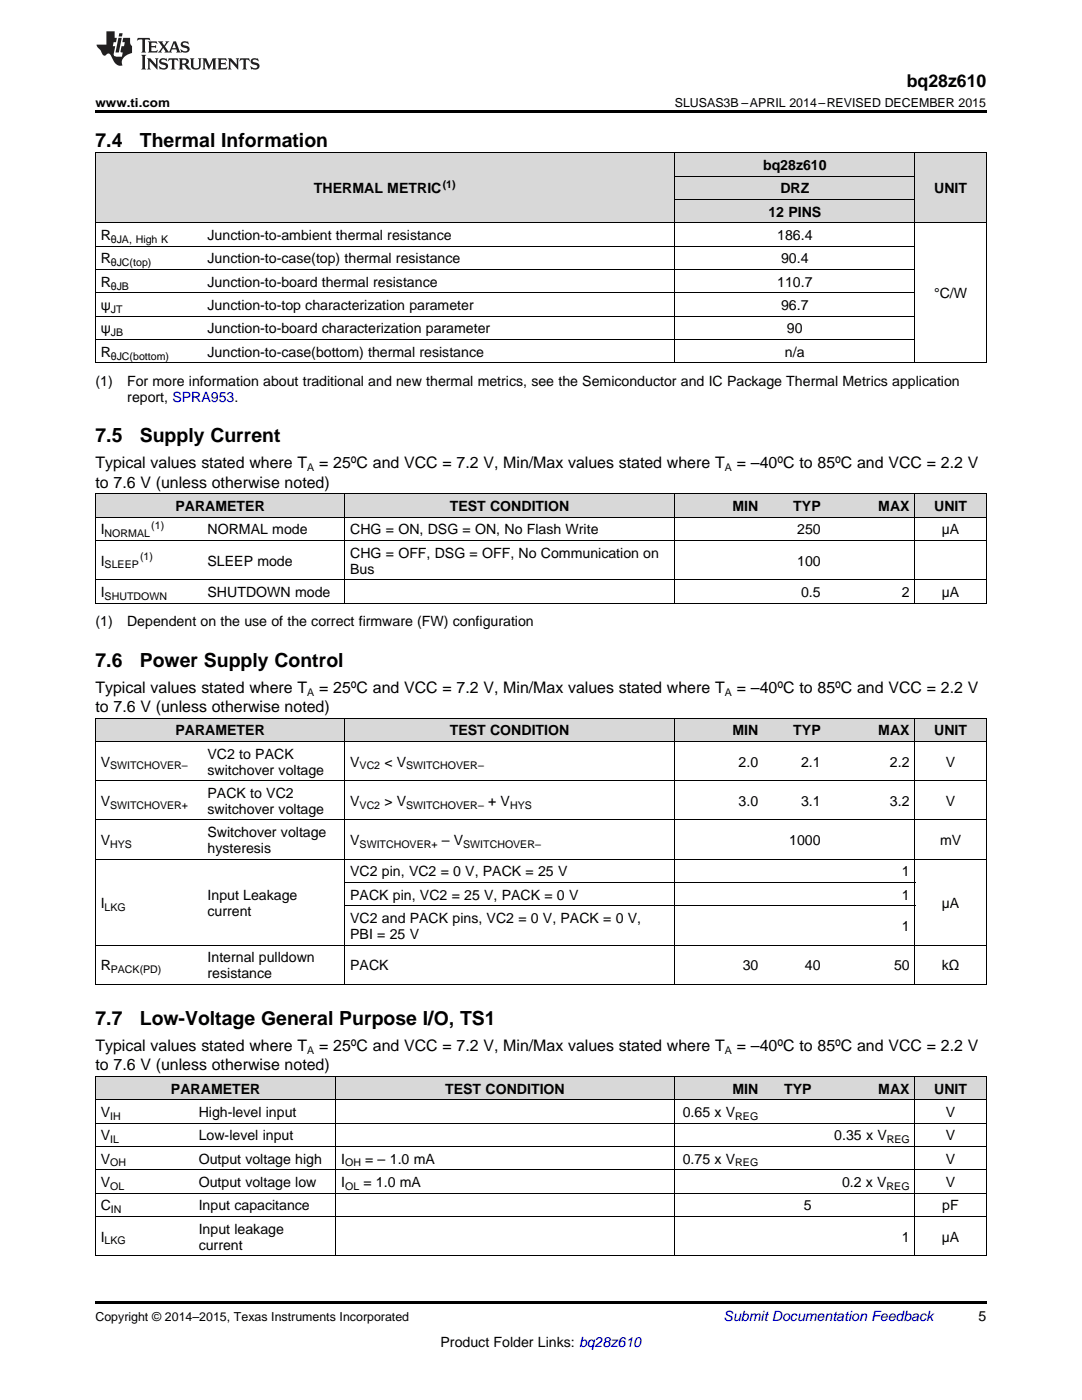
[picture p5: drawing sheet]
<svg xmlns="http://www.w3.org/2000/svg" width="216mm" height="279mm" viewBox="0 0 216 279" stroke-linecap="round" stroke-linejoin="round" font-family="sans-serif">
<defs><g id="words">
<g font-size="3.9">
<text x="19" y="29.3">7.4</text>
<text x="27.9" y="29.3">Thermal Information</text>
<text x="19" y="88.3">7.5</text>
<text x="27.9" y="88.3">Supply Current</text>
<text x="19" y="133.1">7.6</text>
<text x="27.9" y="133.1">Power Supply Control</text>
<text x="19" y="204.6">7.7</text>
<text x="27.9" y="204.6">Low-Voltage General Purpose I/O, TS1</text>
</g>
<text font-size="3.5" x="180.9" y="17.3">bq28z610</text>
<g font-size="3.2">
<text x="19" y="93.5">Typical values stated where T</text>
<text x="63.7" y="93.5">= 25ºC and VCC = 7.2 V, Min/Max values stated where T</text>
<text x="147" y="93.5">= –40ºC to 85ºC and VCC = 2.2 V</text>
<text x="19" y="97.3">to 7.6 V (unless otherwise noted)</text>
<text x="19" y="138.2">Typical values stated where T</text>
<text x="19" y="142.1">to 7.6 V (unless otherwise noted)</text>
<text x="63.7" y="138.2">= 25ºC and VCC = 7.2 V, Min/Max values stated where T</text>
<text x="147" y="138.2">= –40ºC to 85ºC and VCC = 2.2 V</text>
<text x="19" y="209.7">Typical values stated where T</text>
<text x="63.7" y="209.7">= 25ºC and VCC = 7.2 V, Min/Max values stated where T</text>
<text x="147" y="209.7">= –40ºC to 85ºC and VCC = 2.2 V</text>
<text x="19" y="213.6">to 7.6 V (unless otherwise noted)</text>
</g>
<g font-size="2.8">
<text x="152.3" y="33.9">bq28z610</text>
<text x="62.7" y="38.6">THERMAL METRIC</text>
<text x="155.7" y="38.6">DRZ</text>
<text x="186.4" y="38.6">UNIT</text>
<text x="20.1" y="47.9">R</text>
<text x="41.4" y="47.9">Junction-to-ambient thermal resistance</text>
<text x="153.3" y="43.3">12 PINS</text>
<text x="155.1" y="47.9">186.4</text>
<text x="20.1" y="52.6">R</text>
<text x="41.4" y="52.6">Junction-to-case(top) thermal resistance</text>
<text x="155.9" y="52.6">90.4</text>
<text x="20.1" y="57.2">R</text>
<text x="41.4" y="57.2">Junction-to-board thermal resistance</text>
<text x="155.1" y="57.2">110.7</text>
<text x="186.4" y="59.5">°C/W</text>
<text x="20.1" y="61.9">ψ</text>
<text x="41.4" y="61.9">Junction-to-top characterization parameter</text>
<text x="155.9" y="61.9">96.7</text>
<text x="20.1" y="66.5">ψ</text>
<text x="20.1" y="71.2">R</text>
<text x="41.4" y="66.5">Junction-to-board characterization parameter</text>
<text x="41.4" y="71.2">Junction-to-case(bottom) thermal resistance</text>
<text x="156.6" y="71.2">n/a</text>
<text x="157" y="66.5">90</text>
<text x="19" y="77">(1)</text>
<text x="25.4" y="77">For more information about traditional and new thermal metrics, see the Semiconductor and IC Package Thermal Metrics application</text>
<text x="25.4" y="80.2">report, SPRA953.</text>
<text x="35" y="102">PARAMETER</text>
<text x="89.7" y="102">TEST CONDITION</text>
<text x="146.2" y="102">MIN</text>
<text x="158.3" y="102">TYP</text>
<text x="175.3" y="102">MAX</text>
<text x="186.4" y="102">UNIT</text>
<text x="20.1" y="106.6">I</text>
<text x="41.4" y="106.6">NORMAL mode</text>
<text x="69.9" y="106.6">CHG = ON, DSG = ON, No Flash Write</text>
<text x="159.1" y="106.6">250</text>
<text x="187.9" y="106.6">µA</text>
<text x="20.1" y="112.9">I</text>
<text x="41.4" y="112.9">SLEEP mode</text>
<text x="69.9" y="111.3">CHG = OFF, DSG = OFF, No Communication on</text>
<text x="159.1" y="112.9">100</text>
<text x="20.1" y="119.1">I</text>
<text x="41.4" y="119.1">SHUTDOWN mode</text>
<text x="69.9" y="114.5">Bus</text>
<text x="159.8" y="119.1">0.5</text>
<text x="180" y="119.1">2</text>
<text x="187.9" y="119.1">µA</text>
<text x="19" y="125">(1)</text>
<text x="25.4" y="125">Dependent on the use of the correct firmware (FW) configuration</text>
<text x="35" y="146.8">PARAMETER</text>
<text x="89.7" y="146.8">TEST CONDITION</text>
<text x="146.2" y="146.8">MIN</text>
<text x="158.3" y="146.8">TYP</text>
<text x="175.3" y="146.8">MAX</text>
<text x="186.4" y="146.8">UNIT</text>
<text x="20.1" y="153">V</text>
<text x="41.4" y="151.4">VC2 to PACK</text>
<text x="41.4" y="154.6">switchover voltage</text>
<text x="69.9" y="153">V</text>
<text x="76.7" y="153">&lt; V</text>
<text x="147.4" y="153">2.0</text>
<text x="159.8" y="153">2.1</text>
<text x="177.6" y="153">2.2</text>
<text x="188.7" y="153">V</text>
<text x="20.1" y="160.8">V</text>
<text x="41.4" y="159.2">PACK to VC2</text>
<text x="69.9" y="160.8">V</text>
<text x="76.7" y="160.8">&gt; V</text>
<text x="97.4" y="160.8">+ V</text>
<text x="147.4" y="160.8">3.0</text>
<text x="159.8" y="160.8">3.1</text>
<text x="177.6" y="160.8">3.2</text>
<text x="188.7" y="160.8">V</text>
<text x="41.4" y="162.4">switchover voltage</text>
<text x="41.4" y="167.1">Switchover voltage</text>
<text x="20.1" y="168.7">V</text>
<text x="41.4" y="170.3">hysteresis</text>
<text x="69.9" y="168.7">V</text>
<text x="88.2" y="168.7">– V</text>
<text x="157.5" y="168.7">1000</text>
<text x="187.6" y="168.7">mV</text>
<text x="41.4" y="179.6">Input Leakage</text>
<text x="69.9" y="174.9">VC2 pin, VC2 = 0 V, PACK = 25 V</text>
<text x="69.9" y="179.6">PACK pin, VC2 = 25 V, PACK = 0 V</text>
<text x="180" y="174.9">1</text>
<text x="180" y="179.6">1</text>
<text x="20.1" y="181.2">I</text>
<text x="41.4" y="182.7">current</text>
<text x="69.9" y="184.2">VC2 and PACK pins, VC2 = 0 V, PACK = 0 V,</text>
<text x="180" y="185.8">1</text>
<text x="187.9" y="181.2">µA</text>
<text x="69.9" y="187.4">PBI = 25 V</text>
<text x="20.1" y="193.6">R</text>
<text x="41.4" y="192.1">Internal pulldown</text>
<text x="41.4" y="195.2">resistance</text>
<text x="69.9" y="193.6">PACK</text>
<text x="148.2" y="193.6">30</text>
<text x="160.6" y="193.6">40</text>
<text x="178.4" y="193.6">50</text>
<text x="187.9" y="193.6">kΩ</text>
<text x="34.1" y="218.3">PARAMETER</text>
<text x="88.8" y="218.3">TEST CONDITION</text>
<text x="146.2" y="218.3">MIN</text>
<text x="156.5" y="218.3">TYP</text>
<text x="175.3" y="218.3">MAX</text>
<text x="186.4" y="218.3">UNIT</text>
<text x="20.1" y="222.9">V</text>
<text x="20.1" y="227.6">V</text>
<text x="39.7" y="222.9">High-level input</text>
<text x="39.7" y="227.6">Low-level input</text>
<text x="136.2" y="222.9">0.65 x V</text>
<text x="166.5" y="227.6">0.35 x V</text>
<text x="188.7" y="222.9">V</text>
<text x="188.7" y="227.6">V</text>
<text x="20.1" y="232.2">V</text>
<text x="39.7" y="232.2">Output voltage high</text>
<text x="68.1" y="232.2">I</text>
<text x="72.9" y="232.2">= – 1.0 mA</text>
<text x="136.2" y="232.2">0.75 x V</text>
<text x="188.7" y="232.2">V</text>
<text x="20.1" y="236.9">V</text>
<text x="39.7" y="236.9">Output voltage low</text>
<text x="68.1" y="236.9">I</text>
<text x="72.5" y="236.9">= 1.0 mA</text>
<text x="168" y="236.9">0.2 x V</text>
<text x="188.7" y="236.9">V</text>
<text x="20.1" y="241.5">C</text>
<text x="39.7" y="241.5">Input capacitance</text>
<text x="160.4" y="241.5">5</text>
<text x="188" y="241.5">pF</text>
<text x="20.1" y="247.8">I</text>
<text x="39.7" y="246.2">Input leakage</text>
<text x="39.7" y="249.4">current</text>
<text x="180" y="247.8">1</text>
<text x="187.9" y="247.8">µA</text>
<text x="195.3" y="263.6">5</text>
<text x="87.9" y="268.9">Product Folder Links: bq28z610</text>
</g>
<text font-size="2.8" fill="#0000c8" x="144.4" y="263.6">Submit Documentation Feedback</text>
<g font-size="2.5">
<text x="19" y="21.4">www.ti.com</text>
<text x="134.7" y="21.4">SLUSAS3B –APRIL 2014–REVISED DECEMBER 2015</text>
<text x="19" y="263.6">Copyright © 2014–2015, Texas Instruments Incorporated</text>
</g>
<g font-size="2.1">
<text x="88.3" y="37.5">(1)</text>
<text x="22.1" y="48.5">θJA, High K</text>
<text x="22.1" y="53.1">θJC(top)</text>
<text x="22.1" y="57.8">θJB</text>
<text x="22.1" y="62.4">JT</text>
<text x="22.1" y="67.1">JB</text>
<text x="22.1" y="71.8">θJC(bottom)</text>
<text x="61.3" y="94.1">A</text>
<text x="144.6" y="94.1">A</text>
<text x="20.9" y="107.2">NORMAL</text>
<text x="30.2" y="105.5">(1)</text>
<text x="20.9" y="113.5">SLEEP</text>
<text x="27.9" y="111.8">(1)</text>
<text x="20.9" y="119.7">SHUTDOWN</text>
<text x="61.3" y="138.9">A</text>
<text x="144.6" y="138.9">A</text>
<text x="22" y="153.6">SWITCHOVER–</text>
<text x="71.8" y="153.6">VC2</text>
<text x="81" y="153.6">SWITCHOVER–</text>
<text x="22" y="161.4">SWITCHOVER+</text>
<text x="71.8" y="161.4">VC2</text>
<text x="81" y="161.4">SWITCHOVER–</text>
<text x="101.8" y="161.4">HYS</text>
<text x="22" y="169.2">HYS</text>
<text x="71.8" y="169.2">SWITCHOVER+</text>
<text x="92.4" y="169.2">SWITCHOVER–</text>
<text x="20.9" y="181.7">LKG</text>
<text x="22.1" y="194.2">PACK(PD)</text>
<text x="61.3" y="210.4">A</text>
<text x="144.6" y="210.4">A</text>
<text x="22" y="223.5">IH</text>
<text x="146.7" y="223.5">REG</text>
<text x="22" y="228.1">IL</text>
<text x="22" y="232.8">OH</text>
<text x="68.9" y="232.8">OH</text>
<text x="146.7" y="232.8">REG</text>
<text x="177" y="228.1">REG</text>
<text x="22" y="237.5">OL</text>
<text x="68.9" y="237.5">OL</text>
<text x="176.9" y="237.5">REG</text>
<text x="22.1" y="242.1">IN</text>
<text x="20.9" y="248.4">LKG</text>
</g>
</g></defs>
<g fill="#d8d8d8">
<path d="M19 214.9h19.6v4.6h-19.6z"/>
<path d="M38.6 214.9h28.4v4.6h-28.4z"/>
<path d="M67 214.9h67.6v4.6h-67.6z"/>
<path d="M134.6 214.9h17.8v4.6h-17.8z"/>
<path d="M152.4 214.9h10.7v4.6h-10.7z"/>
<path d="M163.1 214.9h19.5v4.6h-19.5z"/>
<path d="M182.6 214.9h14.2v4.6h-14.2z"/>
<path d="M19 143.4h21.4v4.6h-21.4z"/>
<path d="M40.4 143.4h28.4v4.6h-28.4z"/>
<path d="M68.8 143.4h65.8v4.6h-65.8z"/>
<path d="M134.6 143.4h17.8v4.6h-17.8z"/>
<path d="M152.4 143.4h12.4v4.6h-12.4z"/>
<path d="M164.8 143.4h17.8v4.6h-17.8z"/>
<path d="M182.6 143.4h14.2v4.6h-14.2z"/>
<path d="M19 98.6h21.4v4.7h-21.4z"/>
<path d="M40.4 98.6h28.4v4.7h-28.4z"/>
<path d="M68.8 98.6h7.1v4.7h-7.1z"/>
<path d="M75.9 98.6h58.7v4.7h-58.7z"/>
<path d="M134.6 98.6h17.8v4.7h-17.8z"/>
<path d="M152.4 98.6h12.4v4.7h-12.4z"/>
<path d="M164.8 98.6h17.8v4.7h-17.8z"/>
<path d="M182.6 98.6h14.2v4.7h-14.2z"/>
<path d="M19 30.6h21.4v13.9h-21.4z"/>
<path d="M40.4 30.6h94.2v13.9h-94.2z"/>
<path d="M182.6 30.6h14.2v13.9h-14.2z"/>
<path d="M134.6 39.9h48v4.6h-48z"/>
<path d="M134.6 35.2h48v4.7h-48z"/>
<path d="M134.6 30.6h48v4.6h-48z"/>
</g>
<g fill="#000">
<path d="M19 22h177.8v.5h-177.8zM19 72.4l.2 .1zM134.5 72.4l.1 .1zM182.5 72.4l.1 .1zM196.7 72.4l.1 .1zM19 120.4h.2zM68.7 120.4h.1zM75.8 120.4h.1zM134.5 120.4h.1zM182.5 120.4h.1zM196.7 120.4h.1zM19 196.5h.2z"/>
<path d="M68.7 196.5h.1zM134.5 196.5h.1zM182.5 196.5h.1zM196.7 196.5h.1zM19 250.6h.2zM66.9 250.6h.1zM134.5 250.6h.1zM182.5 250.6h.1zM196.7 250.6h.1zM19 259.7h177.8v.5h-177.8z"/>
</g>
<g fill="none" stroke="#000" stroke-width=".2">
<path d="M19 30.5h177.8M19.1 30.5v42M134.6 30.5v42M134.6 39.8h48M134.6 35.2h48M182.5 30.5v42M196.8 30.5v42M19 58.4h163.6M19 53.8h163.6M19 49.1h163.6M19 44.5h177.8M19 72.4h177.8"/>
<path d="M19 67.8h163.6M19 63.1h163.6M19 98.5l177.8 .1v21.8M19.1 98.6v21.8M68.8 98.6v21.8M134.6 98.6v21.8M182.5 98.6v21.8M19 115.7h177.8M19 107.9h177.8M19 103.2h177.8M19 120.4h177.8M19 143.3h177.8v53.2"/>
<path d="M19 155.8h177.8M19 148h177.8M19.1 143.3v53.2M68.8 143.3v53.2M134.6 143.3v53.2M182.5 143.3v53.2M19 171.5h177.8M19 163.6h177.8M68.8 176.1h113.8M19 196.4h177.8M19 188.6h177.8M68.8 180.8h113.8"/>
<path d="M19 219.5h177.8M19 214.8h177.8M19.1 214.8v35.8M67 214.8v35.8M134.6 214.8v35.8M182.5 214.8v35.8M196.8 214.8v35.8M19 238.1h177.8M19 233.5h177.8M19 228.8h177.8M19 224.1h177.8M19 250.6h177.8"/>
<path d="M19 242.8h177.8"/>
</g>
<g fill="#231f20">
<path d="M27.5 7.6l-.1 .5 .4-.2h.6v.1v2.1l-.2 .4h1l-.3-.4v-2.1l.1-.1h.5l.5 .2-.2-.5zM29.5 8.3l.2 .3v1.5l-.2 .4h1.8l.2-.6a1.04 1.04 0 0 1-1.3 .2v-.7h.6l.3 .2v-.6l-.3 .2h-.6v-.6l.8-.1 .4 .3-.2-.5zM31.5 8.3l.9 1.1-.9 1.1h.8l-.2-.2 .5-.7 .4 .7-.2 .2h1.5l-.1-.2 .1-.4h.9l.1 .4-.2 .2h1l-.3-.3-.7-1.9h-.5l-.9 2-.8-1 .9-1h-.8l.1 .3-.3 .5-.4-.6 .2-.2zM34.7 8.6l.4 1h-.7zM36.3 8.4a.63 .63 0 0 0-.2 .7 .63 .63 0 0 0 .6 .4l.6 .2 .1 .2a.75 .75 0 0 1-.7 .4 .75 .75 0 0 1-.6-.5l.1 .7 .1-.1a1.11 1.11 0 0 0 1.5-.6 1.13 1.13 0 0 0-1.2-.8l-.1-.4a1.04 1.04 0 0 1 1.2 .2l-.2-.5-.1 .1-.5-.2zM28.2 10.9l.2 .4v2.2l-.2 .4h1l-.3-.4v-2.2l.3-.4zM29.3 11.6l.3 .4v1.5l-.3 .4h.8l-.2-.4v-1.3l1.5 1.7v-1.9l.2-.4h-.7l.2 .4v.9l-1.1-1.3zM32 11.8a.62 .62 0 0 0-.2 .7 .62 .62 0 0 0 .6 .4l.6 .1 .1 .3a.76 .76 0 0 1-.7 .3 .76 .76 0 0 1-.6-.4l.1 .7 .1-.1a1.11 1.11 0 0 0 1.5-.6 1.13 1.13 0 0 0-1.2-.8l-.1-.4a1.04 1.04 0 0 1 1.2 .2l-.2-.6-.1 .1-.5-.1zM33.7 11.6l-.2 .6a.61 .61 0 0 1 .8-.3v1.6l-.2 .4h.9l-.2-.4v-1.6a.63 .63 0 0 1 .8 .3l-.2-.6zM35.6 11.6l.3 .4v1.5l-.3 .4h1l-.2-.2v-.8l.5 .2a.76 .76 0 0 0 1.2 .7l-1-1a.58 .58 0 0 0 .6-.5 .58 .58 0 0 0-.5-.6zM36.4 11.9h.1a.45 .45 0 0 1 .5 .1 .45 .45 0 0 1 .1 .5l-.7 .2zM37.9 11.6l.2 .2a2.17 2.17 0 0 0 .3 1.9 .99 .99 0 0 0 1.6-.6v-1.1l.2-.4h-.7l.2 .2a1.92 1.92 0 0 1-.2 1.8 .6 .6 0 0 1-.9-.5v-1.1l.2-.4zM40.4 11.6l.2 .4v1.5l-.2 .4h.7l-.2-.4v-1.4l.8 1.8 .8-1.8v1.4l-.2 .4h.9l-.2-.4v-1.5l.2-.4h-.8l-.6 1.5-.6-1.5zM43.4 11.6l.2 .4v1.5l-.2 .4h1.8l.2-.6a1.04 1.04 0 0 1-1.3 .1v-.6h.5l.4 .2v-.6l-.4 .2h-.5v-.7h.8l.3 .3-.1-.6zM45.5 11.6l.2 .4v1.5l-.2 .4h.7l-.2-.4v-1.3l1.5 1.7v-1.9l.2-.4h-.7l.2 .4v.9l-1.1-1.3zM47.9 11.6l-.1 .6a.61 .61 0 0 1 .8-.3v1.6l-.3 .4h1l-.3-.4 .1-1.6a.63 .63 0 0 1 .7 .3l-.1-.6zM50.2 11.8a.62 .62 0 0 0-.2 .7 .62 .62 0 0 0 .6 .4l.6 .1 .2 .3a.76 .76 0 0 1-.8 .3 .76 .76 0 0 1-.6-.4l.1 .7 .2-.1a1.11 1.11 0 0 0 1.5-.6 1.13 1.13 0 0 0-1.3-.8l-.1-.4a1.04 1.04 0 0 1 1.2 .2l-.1-.6-.2 .1-.5-.1z"/>
<path d="M21.2 6.3v2.6h-1.9l.1 .4 .7 .9a.91 .91 0 0 0 1 .8 .56 .56 0 0 1 .5-.3 .56 .56 0 0 1 .5 .3l.4 .8a1.53 1.53 0 0 0 1.9 1.2 1.54 1.54 0 0 1 1-2.1l.9-.3v-1.4a1.52 1.52 0 0 1-.3-1.6h-1.4l-.2 .8h.5l-.2 .8h-.4l-.2 1v.2l.4 .1-.2 .8a1.93 1.93 0 0 1-1.6-.3l.3-1.8h-.5l.2-.8h.4l.2-.8h-.4v-1.3zM23.6 7.6l-.6 2.9h.7l.6-2.9zM23.8 6.6l-.1 .7h.6l.2-.7z"/>
</g>
<use href="#words"/>
</svg>
